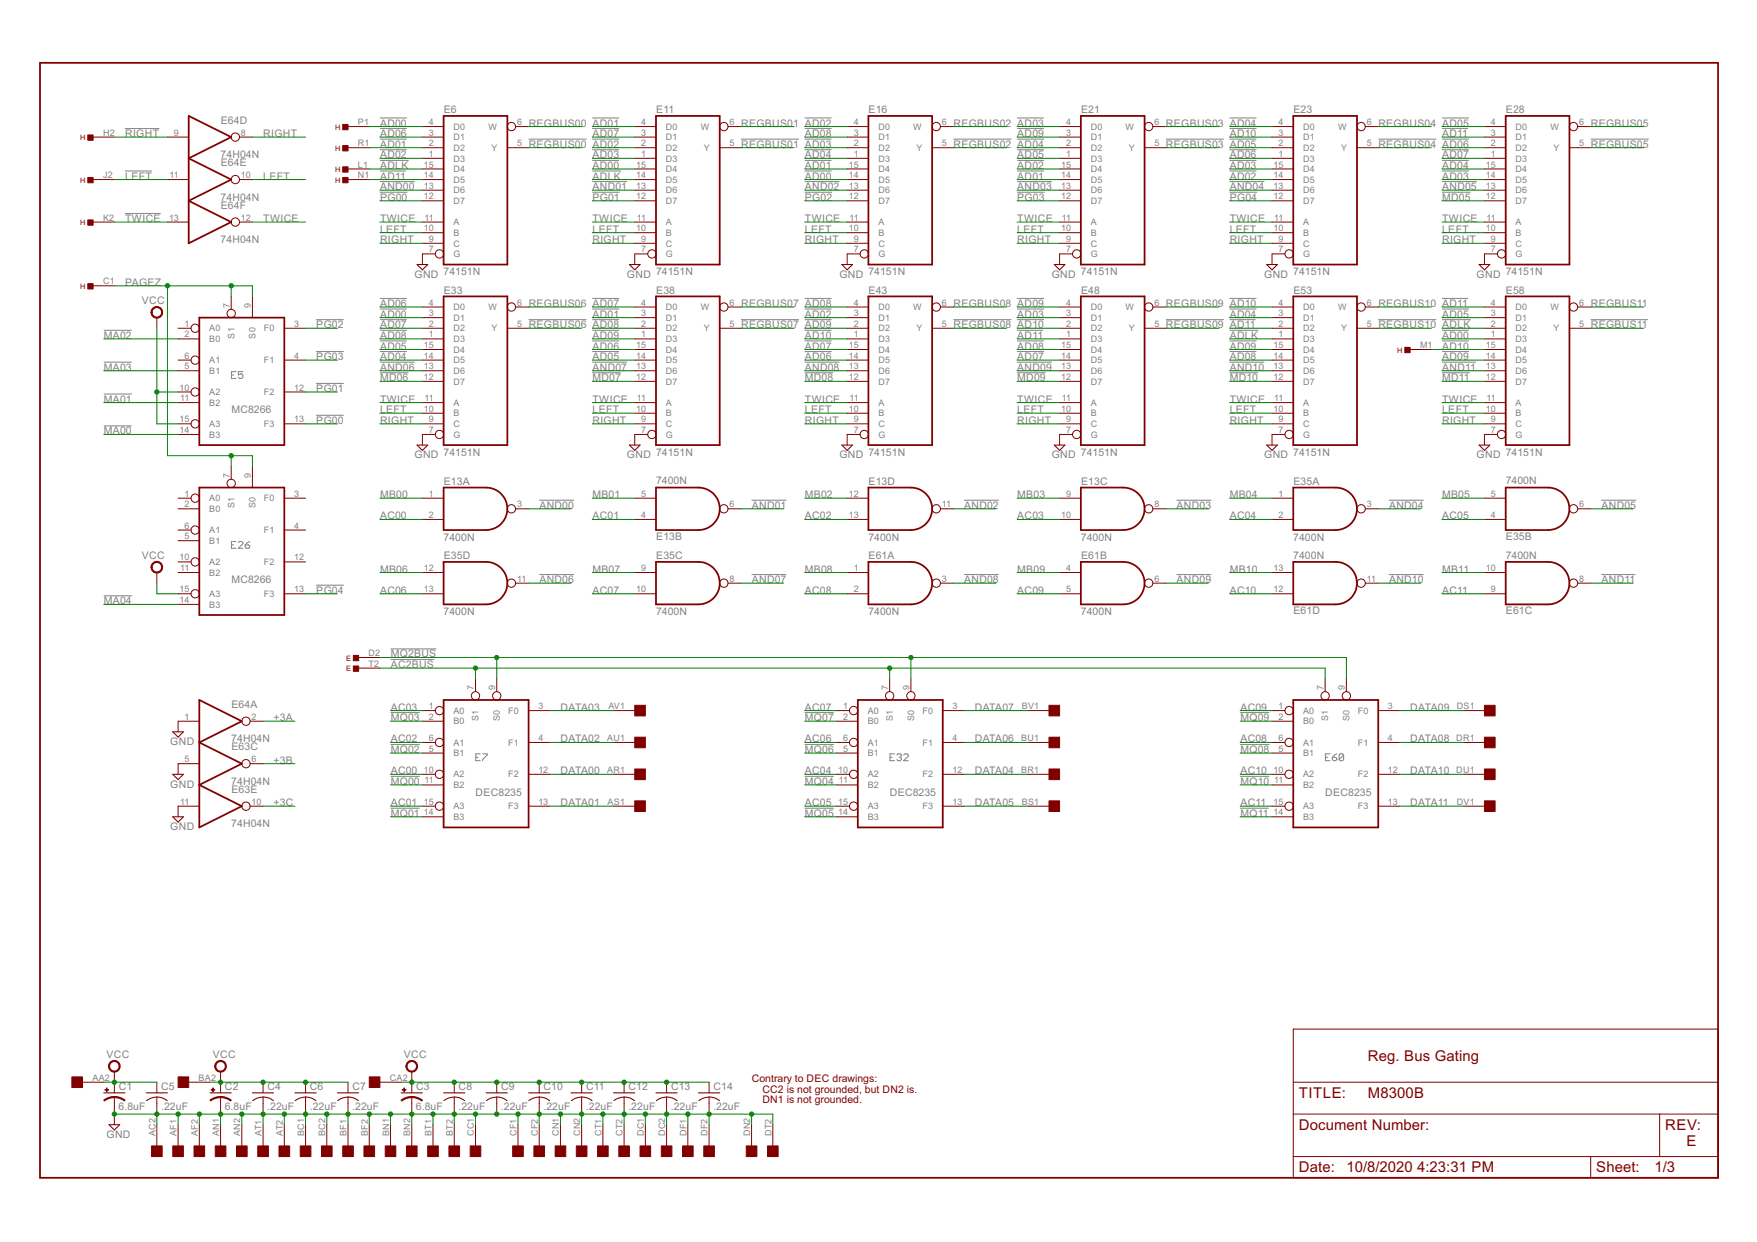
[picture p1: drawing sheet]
<svg xmlns="http://www.w3.org/2000/svg" width="420mm" height="297mm" viewBox="0 0 420 297" stroke-linecap="round" stroke-linejoin="round" font-family="sans-serif">
<defs><g id="words">
<g font-size="4" fill="#800000">
<text x="327.1" y="253.7">Reg. Bus Gating</text>
<text x="310.6" y="262.6">TITLE:</text>
<text x="327.1" y="262.6">M8300B</text>
<text x="310.6" y="270.3">Document Number:</text>
<text x="398.2" y="270.3">REV:</text>
<text x="403.3" y="274.1">E</text>
<text x="310.6" y="280.4">Date: 10/8/2020</text>
<text x="338.9" y="280.4">4:23:31 PM</text>
<text x="381.7" y="280.4">Sheet:</text>
<text x="395.6" y="280.4">1/3</text>
</g>
<g font-size="2.8" fill="#808080">
<text x="52.8" y="29.6">E64D</text>
<text x="106.1" y="27.1">E6</text>
<text x="156.9" y="27.1">E11</text>
<text x="207.7" y="27.1">E16</text>
<text x="258.5" y="27.1">E21</text>
<text x="309.3" y="27.1">E23</text>
<text x="360.1" y="27.1">E28</text>
<text x="29.9" y="32.8">RIGHT</text>
<text x="62.9" y="32.8">RIGHT</text>
<text x="90.9" y="30.3">AD00</text>
<text x="90.9" y="32.8">AD06</text>
<text x="90.9" y="35.3">AD01</text>
<text x="126.4" y="30.3">REGBUS00 AD01</text>
<text x="126.4" y="35.3">REGBUS00 AD02</text>
<text x="141.7" y="32.8">AD07</text>
<text x="177.2" y="30.3">REGBUS01 AD02</text>
<text x="177.2" y="35.3">REGBUS01 AD03</text>
<text x="192.5" y="32.8">AD08</text>
<text x="228" y="35.3">REGBUS02 AD04</text>
<text x="228" y="30.3">REGBUS02 AD03</text>
<text x="243.3" y="32.8">AD09</text>
<text x="278.8" y="35.3">REGBUS03 AD05</text>
<text x="278.8" y="30.3">REGBUS03 AD04</text>
<text x="294.1" y="32.8">AD10</text>
<text x="329.6" y="30.3">REGBUS04 AD05</text>
<text x="329.6" y="35.3">REGBUS04 AD06</text>
<text x="344.9" y="32.8">AD11</text>
<text x="380.4" y="30.3">REGBUS05</text>
<text x="380.4" y="35.3">REGBUS05</text>
<text x="52.7" y="37.9">74H04N</text>
<text x="52.8" y="39.8">E64E</text>
<text x="90.9" y="37.9">AD02</text>
<text x="90.9" y="40.4">ADLK</text>
<text x="141.7" y="40.4">AD00</text>
<text x="141.7" y="37.9">AD03</text>
<text x="192.5" y="40.4">AD01</text>
<text x="192.5" y="37.9">AD04</text>
<text x="243.3" y="40.4">AD02</text>
<text x="243.3" y="37.9">AD05</text>
<text x="294.1" y="37.9">AD06</text>
<text x="294.1" y="40.4">AD03</text>
<text x="344.9" y="37.9">AD07</text>
<text x="344.9" y="40.4">AD04</text>
<text x="29.9" y="43">LEFT</text>
<text x="62.9" y="43">LEFT</text>
<text x="90.9" y="43">AD11</text>
<text x="90.9" y="45.5">AND00</text>
<text x="141.7" y="43">ADLK</text>
<text x="141.7" y="45.5">AND01</text>
<text x="192.5" y="43">AD00</text>
<text x="192.5" y="45.5">AND02</text>
<text x="243.3" y="43">AD01</text>
<text x="243.3" y="45.5">AND03</text>
<text x="294.1" y="43">AD02</text>
<text x="294.1" y="45.5">AND04</text>
<text x="344.9" y="43">AD03</text>
<text x="344.9" y="45.5">AND05</text>
<text x="29.9" y="53.1">TWICE</text>
<text x="52.7" y="48">74H04N</text>
<text x="52.8" y="49.9">E64F</text>
<text x="62.9" y="53.1">TWICE</text>
<text x="90.9" y="48">PG00</text>
<text x="90.9" y="53.1">TWICE</text>
<text x="141.7" y="53.1">TWICE</text>
<text x="141.7" y="48">PG01</text>
<text x="192.5" y="53.1">TWICE</text>
<text x="192.5" y="48">PG02</text>
<text x="243.3" y="53.1">TWICE</text>
<text x="243.3" y="48">PG03</text>
<text x="294.1" y="53.1">TWICE</text>
<text x="294.1" y="48">PG04</text>
<text x="344.9" y="53.1">TWICE</text>
<text x="344.9" y="48">MD05</text>
<text x="52.7" y="58.2">74H04N</text>
<text x="90.9" y="58.2">RIGHT</text>
<text x="90.9" y="55.7">LEFT</text>
<text x="141.7" y="58.2">RIGHT</text>
<text x="141.7" y="55.7">LEFT</text>
<text x="192.5" y="58.2">RIGHT</text>
<text x="192.5" y="55.7">LEFT</text>
<text x="243.3" y="58.2">RIGHT</text>
<text x="243.3" y="55.7">LEFT</text>
<text x="294.1" y="58.2">RIGHT</text>
<text x="294.1" y="55.7">LEFT</text>
<text x="344.9" y="58.2">RIGHT</text>
<text x="344.9" y="55.7">LEFT</text>
<text x="29.9" y="68.4">PAGEZ</text>
<text x="99.1" y="66.4">GND 74151N</text>
<text x="106.1" y="70.3">E33</text>
<text x="149.9" y="66.4">GND 74151N</text>
<text x="156.9" y="70.3">E38</text>
<text x="200.7" y="66.4">GND 74151N</text>
<text x="207.7" y="70.3">E43</text>
<text x="251.5" y="66.4">GND 74151N</text>
<text x="258.5" y="70.3">E48</text>
<text x="302.3" y="66.4">GND 74151N</text>
<text x="309.3" y="70.3">E53</text>
<text x="353.1" y="66.4">GND 74151N</text>
<text x="360.1" y="70.3">E58</text>
<text x="33.9" y="72.8">VCC</text>
<text x="90.9" y="76">AD00</text>
<text x="90.9" y="73.4">AD06</text>
<text x="126.4" y="73.4">REGBUS06 AD07</text>
<text x="141.7" y="76">AD01</text>
<text x="177.2" y="73.4">REGBUS07 AD08</text>
<text x="192.5" y="76">AD02</text>
<text x="228" y="73.4">REGBUS08 AD09</text>
<text x="243.3" y="76">AD03</text>
<text x="278.8" y="73.4">REGBUS09 AD10</text>
<text x="294.1" y="76">AD04</text>
<text x="329.6" y="73.4">REGBUS10 AD11</text>
<text x="344.9" y="76">AD05</text>
<text x="380.4" y="73.4">REGBUS11</text>
<text x="24.8" y="81.1">MA02</text>
<text x="75.6" y="78.5">PG02</text>
<text x="90.9" y="83.6">AD05</text>
<text x="90.9" y="78.5">AD07</text>
<text x="90.9" y="81.1">AD08</text>
<text x="126.4" y="78.5">REGBUS06 AD08</text>
<text x="141.7" y="83.6">AD06</text>
<text x="141.7" y="81.1">AD09</text>
<text x="177.2" y="78.5">REGBUS07 AD09</text>
<text x="192.5" y="81.1">AD10</text>
<text x="192.5" y="83.6">AD07</text>
<text x="228" y="78.5">REGBUS08 AD10</text>
<text x="243.3" y="81.1">AD11</text>
<text x="243.3" y="83.6">AD08</text>
<text x="278.8" y="78.5">REGBUS09 AD11</text>
<text x="294.1" y="81.1">ADLK</text>
<text x="294.1" y="83.6">AD09</text>
<text x="329.6" y="78.5">REGBUS10 ADLK</text>
<text x="344.9" y="81.1">AD00</text>
<text x="344.9" y="83.6">AD10</text>
<text x="380.4" y="78.5">REGBUS11</text>
<text x="24.8" y="88.7">MA03</text>
<text x="75.6" y="86.1">PG03</text>
<text x="90.9" y="86.1">AD04</text>
<text x="90.9" y="88.7">AND06</text>
<text x="141.7" y="86.1">AD05</text>
<text x="141.7" y="88.7">AND07</text>
<text x="192.5" y="86.1">AD06</text>
<text x="192.5" y="88.7">AND08</text>
<text x="243.3" y="86.1">AD07</text>
<text x="243.3" y="88.7">AND09</text>
<text x="294.1" y="86.1">AD08</text>
<text x="294.1" y="88.7">AND10</text>
<text x="344.9" y="86.1">AD09</text>
<text x="344.9" y="88.7">AND11</text>
<text x="75.6" y="93.7">PG01</text>
<text x="90.9" y="91.2">MD06</text>
<text x="141.7" y="91.2">MD07</text>
<text x="192.5" y="91.2">MD08</text>
<text x="243.3" y="91.2">MD09</text>
<text x="294.1" y="91.2">MD10</text>
<text x="344.9" y="91.2">MD11</text>
<text x="24.8" y="96.3">MA01</text>
<text x="55.3" y="98.8">MC8266</text>
<text x="75.6" y="101.4">PG00</text>
<text x="90.9" y="101.4">RIGHT</text>
<text x="90.9" y="96.3">TWICE</text>
<text x="90.9" y="98.8">LEFT</text>
<text x="141.7" y="101.4">RIGHT</text>
<text x="141.7" y="96.3">TWICE</text>
<text x="141.7" y="98.8">LEFT</text>
<text x="192.5" y="101.4">RIGHT</text>
<text x="192.5" y="96.3">TWICE</text>
<text x="192.5" y="98.8">LEFT</text>
<text x="243.3" y="101.4">RIGHT</text>
<text x="243.3" y="96.3">TWICE</text>
<text x="243.3" y="98.8">LEFT</text>
<text x="294.1" y="101.4">RIGHT</text>
<text x="294.1" y="96.3">TWICE</text>
<text x="294.1" y="98.8">LEFT</text>
<text x="344.9" y="101.4">RIGHT</text>
<text x="344.9" y="96.3">TWICE</text>
<text x="344.9" y="98.8">LEFT</text>
<text x="24.8" y="103.9">MA00</text>
<text x="99.1" y="109.6">GND 74151N</text>
<text x="149.9" y="109.6">GND 74151N</text>
<text x="200.7" y="109.6">GND 74151N</text>
<text x="251.5" y="109.6">GND 74151N</text>
<text x="302.3" y="109.6">GND 74151N</text>
<text x="353.1" y="109.6">GND 74151N</text>
<text x="90.9" y="119.1">MB00</text>
<text x="106.1" y="116">E13A</text>
<text x="141.7" y="119.1">MB01</text>
<text x="156.9" y="115.8">7400N</text>
<text x="192.5" y="119.1">MB02</text>
<text x="207.7" y="116">E13D</text>
<text x="243.3" y="119.1">MB03</text>
<text x="258.5" y="116">E13C</text>
<text x="294.1" y="119.1">MB04</text>
<text x="309.3" y="116">E35A</text>
<text x="344.9" y="119.1">MB05</text>
<text x="360.1" y="115.8">7400N</text>
<text x="90.9" y="124.2">AC00</text>
<text x="129" y="121.7">AND00</text>
<text x="141.7" y="124.2">AC01</text>
<text x="179.8" y="121.7">AND01</text>
<text x="192.5" y="124.2">AC02</text>
<text x="230.6" y="121.7">AND02</text>
<text x="243.3" y="124.2">AC03</text>
<text x="281.4" y="121.7">AND03</text>
<text x="294.1" y="124.2">AC04</text>
<text x="332.2" y="121.7">AND04</text>
<text x="344.9" y="124.2">AC05</text>
<text x="383" y="121.7">AND05</text>
<text x="106.1" y="129.3">7400N</text>
<text x="156.9" y="129.2">E13B</text>
<text x="207.7" y="129.3">7400N</text>
<text x="258.5" y="129.3">7400N</text>
<text x="309.3" y="129.3">7400N</text>
<text x="360.1" y="129.2">E35B</text>
<text x="33.9" y="133.7">VCC</text>
<text x="90.9" y="136.9">MB06</text>
<text x="106.1" y="133.7">E35D</text>
<text x="141.7" y="136.9">MB07</text>
<text x="156.9" y="133.7">E35C</text>
<text x="192.5" y="136.9">MB08</text>
<text x="207.7" y="133.7">E61A</text>
<text x="243.3" y="136.9">MB09</text>
<text x="258.5" y="133.7">E61B</text>
<text x="294.1" y="136.9">MB10</text>
<text x="309.3" y="133.6">7400N</text>
<text x="344.9" y="136.9">MB11</text>
<text x="360.1" y="133.6">7400N</text>
<text x="55.3" y="139.5">MC8266</text>
<text x="75.6" y="142">PG04</text>
<text x="90.9" y="142">AC06</text>
<text x="129" y="139.5">AND06</text>
<text x="141.7" y="142">AC07</text>
<text x="179.8" y="139.5">AND07</text>
<text x="192.5" y="142">AC08</text>
<text x="230.6" y="139.5">AND08</text>
<text x="243.3" y="142">AC09</text>
<text x="281.4" y="139.5">AND09</text>
<text x="294.1" y="142">AC10</text>
<text x="332.2" y="139.5">AND10</text>
<text x="344.9" y="142">AC11</text>
<text x="383" y="139.5">AND11</text>
<text x="24.8" y="144.5">MA04</text>
<text x="106.1" y="147.1">7400N</text>
<text x="156.9" y="147.1">7400N</text>
<text x="207.7" y="147.1">7400N</text>
<text x="258.5" y="147.1">7400N</text>
<text x="309.3" y="147">E61D</text>
<text x="360.1" y="147">E61C</text>
<text x="93.4" y="159.8">AC2BUS</text>
<text x="93.4" y="157.2">MQ2BUS</text>
<text x="55.3" y="169.3">E64A</text>
<text x="65.4" y="172.5">+3A</text>
<text x="93.4" y="169.9">AC03</text>
<text x="93.4" y="172.5">MQ03</text>
<text x="134.1" y="169.9">DATA03</text>
<text x="192.5" y="169.9">AC07</text>
<text x="192.5" y="172.5">MQ07</text>
<text x="233.1" y="169.9">DATA07</text>
<text x="296.6" y="169.9">AC09</text>
<text x="296.6" y="172.5">MQ09</text>
<text x="337.2" y="169.9">DATA09</text>
<text x="40.7" y="178.2">GND</text>
<text x="55.3" y="177.6">74H04N</text>
<text x="55.3" y="179.5">E63C</text>
<text x="93.4" y="177.6">AC02</text>
<text x="134.1" y="177.6">DATA02</text>
<text x="192.5" y="177.6">AC06</text>
<text x="233.1" y="177.6">DATA06</text>
<text x="296.6" y="177.6">AC08</text>
<text x="337.2" y="177.6">DATA08</text>
<text x="65.4" y="182.6">+3B</text>
<text x="93.4" y="185.2">AC00</text>
<text x="93.4" y="180.1">MQ02</text>
<text x="134.1" y="185.2">DATA00</text>
<text x="192.5" y="185.2">AC04</text>
<text x="192.5" y="180.1">MQ06</text>
<text x="233.1" y="185.2">DATA04</text>
<text x="296.6" y="185.2">AC10</text>
<text x="296.6" y="180.1">MQ08</text>
<text x="337.2" y="185.2">DATA10</text>
<text x="40.7" y="188.4">GND</text>
<text x="55.3" y="187.7">74H04N</text>
<text x="55.3" y="189.6">E63E</text>
<text x="93.4" y="187.7">MQ00</text>
<text x="113.7" y="190.3">DEC8235</text>
<text x="192.5" y="187.7">MQ04</text>
<text x="212.8" y="190.3">DEC8235</text>
<text x="296.6" y="187.7">MQ10</text>
<text x="316.9" y="190.3">DEC8235</text>
<text x="55.3" y="197.9">74H04N</text>
<text x="65.4" y="192.8">+3C</text>
<text x="93.4" y="192.8">AC01</text>
<text x="93.4" y="195.3">MQ01</text>
<text x="134.1" y="192.8">DATA01</text>
<text x="192.5" y="192.8">AC05</text>
<text x="192.5" y="195.3">MQ05</text>
<text x="233.1" y="192.8">DATA05</text>
<text x="296.6" y="192.8">AC11</text>
<text x="296.6" y="195.3">MQ11</text>
<text x="337.2" y="192.8">DATA11</text>
<text x="40.7" y="198.5">GND</text>
<text x="25.5" y="253.1">VCC</text>
<text x="50.9" y="253.1">VCC</text>
<text x="96.6" y="253.1">VCC</text>
<text x="28.4" y="260.7">C1</text>
<text x="38.6" y="260.7">C5</text>
<text x="53.8" y="260.7">C2</text>
<text x="64" y="260.7">C4</text>
<text x="74.1" y="260.7">C6</text>
<text x="84.3" y="260.7">C7</text>
<text x="99.5" y="260.7">C3</text>
<text x="109.7" y="260.7">C8</text>
<text x="119.8" y="260.7">C9</text>
<text x="130" y="260.7">C10</text>
<text x="140.2" y="260.7">C11</text>
<text x="150.3" y="260.7">C12</text>
<text x="160.5" y="260.7">C13</text>
<text x="170.6" y="260.7">C14</text>
<text x="28.4" y="265.6">6.8uF</text>
<text x="38.5" y="265.6">.22uF</text>
<text x="53.8" y="265.6">6.8uF</text>
<text x="63.9" y="265.6">.22uF</text>
<text x="74.1" y="265.6">.22uF</text>
<text x="84.2" y="265.6">.22uF</text>
<text x="99.5" y="265.6">6.8uF</text>
<text x="109.6" y="265.6">.22uF</text>
<text x="119.8" y="265.6">.22uF</text>
<text x="130" y="265.6">.22uF</text>
<text x="140.1" y="265.6">.22uF</text>
<text x="150.3" y="265.6">.22uF</text>
<text x="160.4" y="265.6">.22uF</text>
<text x="170.6" y="265.6">.22uF</text>
<text x="25.5" y="272.2">GND</text>
</g>
<g font-size="2.8" fill="#800000">
<text x="179.8" y="258.8">Contrary to DEC drawings:</text>
<text x="182.3" y="261.4">CC2 is not grounded, but DN2 is.</text>
<text x="182.3" y="263.9">DN1 is not grounded.</text>
</g>
<g font-size="2.4" fill="#808080">
<text x="85.6" y="29.9">P1</text>
<text x="102.6" y="29.9">4</text>
<text x="123.7" y="29.9">6</text>
<text x="153.4" y="29.9">4</text>
<text x="174.5" y="29.9">6</text>
<text x="204.1" y="29.9">4</text>
<text x="225.2" y="29.9">6</text>
<text x="254.9" y="29.9">4</text>
<text x="276" y="29.9">6</text>
<text x="305.7" y="29.9">4</text>
<text x="326.8" y="29.9">6</text>
<text x="356.5" y="29.9">4</text>
<text x="377.6" y="29.9">6</text>
<text x="24.6" y="32.4">H2</text>
<text x="41.6" y="32.4">9</text>
<text x="57.6" y="32.4">8</text>
<text x="85.6" y="35">R1</text>
<text x="102.6" y="35">2</text>
<text x="102.6" y="32.4">3</text>
<text x="108.5" y="33.6">D1</text>
<text x="108.5" y="31">D0</text>
<text x="116.8" y="31">W</text>
<text x="123.7" y="35">5</text>
<text x="153.4" y="35">2</text>
<text x="153.4" y="32.4">3</text>
<text x="159.2" y="33.6">D1</text>
<text x="159.2" y="31">D0</text>
<text x="167.6" y="31">W</text>
<text x="174.5" y="35">5</text>
<text x="204.1" y="35">2</text>
<text x="204.1" y="32.4">3</text>
<text x="210" y="33.6">D1</text>
<text x="210" y="31">D0</text>
<text x="218.4" y="31">W</text>
<text x="225.2" y="35">5</text>
<text x="254.9" y="35">2</text>
<text x="254.9" y="32.4">3</text>
<text x="260.8" y="33.6">D1</text>
<text x="260.8" y="31">D0</text>
<text x="269.2" y="31">W</text>
<text x="276" y="35">5</text>
<text x="305.7" y="35">2</text>
<text x="305.7" y="32.4">3</text>
<text x="311.6" y="33.6">D1</text>
<text x="311.6" y="31">D0</text>
<text x="320" y="31">W</text>
<text x="326.8" y="35">5</text>
<text x="356.5" y="35">2</text>
<text x="356.5" y="32.4">3</text>
<text x="362.4" y="33.6">D1</text>
<text x="362.4" y="31">D0</text>
<text x="370.8" y="31">W</text>
<text x="377.6" y="35">5</text>
<text x="85.6" y="40.1">L1</text>
<text x="101.4" y="40.1">15</text>
<text x="102.6" y="37.5">1</text>
<text x="108.5" y="38.6">D3</text>
<text x="108.5" y="36.1">D2</text>
<text x="108.5" y="41.2">D4</text>
<text x="117.5" y="36.1">Y</text>
<text x="152.2" y="40.1">15</text>
<text x="153.4" y="37.5">1</text>
<text x="159.2" y="38.6">D3</text>
<text x="159.2" y="36.1">D2</text>
<text x="159.2" y="41.2">D4</text>
<text x="168.3" y="36.1">Y</text>
<text x="203" y="40.1">15</text>
<text x="204.1" y="37.5">1</text>
<text x="210" y="38.6">D3</text>
<text x="210" y="36.1">D2</text>
<text x="210" y="41.2">D4</text>
<text x="219.1" y="36.1">Y</text>
<text x="253.8" y="40.1">15</text>
<text x="254.9" y="37.5">1</text>
<text x="260.8" y="38.6">D3</text>
<text x="260.8" y="36.1">D2</text>
<text x="260.8" y="41.2">D4</text>
<text x="269.9" y="36.1">Y</text>
<text x="304.6" y="40.1">15</text>
<text x="305.7" y="37.5">1</text>
<text x="311.6" y="38.6">D3</text>
<text x="311.6" y="36.1">D2</text>
<text x="311.6" y="41.2">D4</text>
<text x="320.7" y="36.1">Y</text>
<text x="355.4" y="40.1">15</text>
<text x="356.5" y="37.5">1</text>
<text x="362.4" y="38.6">D3</text>
<text x="362.4" y="36.1">D2</text>
<text x="362.4" y="41.2">D4</text>
<text x="371.5" y="36.1">Y</text>
<text x="24.6" y="42.6">J2</text>
<text x="40.6" y="42.6">11</text>
<text x="57.6" y="42.6">10</text>
<text x="85.6" y="42.6">N1</text>
<text x="101.4" y="47.7">12</text>
<text x="101.4" y="45.1">13</text>
<text x="101.4" y="42.6">14</text>
<text x="108.5" y="46.3">D6</text>
<text x="108.5" y="43.7">D5</text>
<text x="152.2" y="47.7">12</text>
<text x="152.2" y="45.1">13</text>
<text x="152.2" y="42.6">14</text>
<text x="159.2" y="46.3">D6</text>
<text x="159.2" y="43.7">D5</text>
<text x="203" y="47.7">12</text>
<text x="203" y="45.1">13</text>
<text x="203" y="42.6">14</text>
<text x="210" y="46.3">D6</text>
<text x="210" y="43.7">D5</text>
<text x="253.8" y="47.7">12</text>
<text x="253.8" y="45.1">13</text>
<text x="253.8" y="42.6">14</text>
<text x="260.8" y="46.3">D6</text>
<text x="260.8" y="43.7">D5</text>
<text x="304.6" y="47.7">12</text>
<text x="304.6" y="45.1">13</text>
<text x="304.6" y="42.6">14</text>
<text x="311.6" y="46.3">D6</text>
<text x="311.6" y="43.7">D5</text>
<text x="355.4" y="47.7">12</text>
<text x="355.4" y="45.1">13</text>
<text x="355.4" y="42.6">14</text>
<text x="362.4" y="46.3">D6</text>
<text x="362.4" y="43.7">D5</text>
<text x="24.6" y="52.8">K2</text>
<text x="40.4" y="52.8">13</text>
<text x="57.6" y="52.8">12</text>
<text x="101.5" y="52.8">11</text>
<text x="108.5" y="53.9">A</text>
<text x="108.5" y="48.8">D7</text>
<text x="152.3" y="52.8">11</text>
<text x="159.2" y="53.9">A</text>
<text x="159.2" y="48.8">D7</text>
<text x="203.1" y="52.8">11</text>
<text x="210" y="53.9">A</text>
<text x="210" y="48.8">D7</text>
<text x="253.9" y="52.8">11</text>
<text x="260.8" y="53.9">A</text>
<text x="260.8" y="48.8">D7</text>
<text x="304.7" y="52.8">11</text>
<text x="311.6" y="53.9">A</text>
<text x="311.6" y="48.8">D7</text>
<text x="355.5" y="52.8">11</text>
<text x="362.4" y="53.9">A</text>
<text x="362.4" y="48.8">D7</text>
<text x="101.4" y="55.3">10</text>
<text x="102.6" y="57.8">9</text>
<text x="108.5" y="59">C</text>
<text x="108.5" y="56.4">B</text>
<text x="152.2" y="55.3">10</text>
<text x="153.4" y="57.8">9</text>
<text x="159.2" y="59">C</text>
<text x="159.2" y="56.4">B</text>
<text x="203" y="55.3">10</text>
<text x="204.1" y="57.8">9</text>
<text x="210" y="59">C</text>
<text x="210" y="56.4">B</text>
<text x="253.8" y="55.3">10</text>
<text x="254.9" y="57.8">9</text>
<text x="260.8" y="59">C</text>
<text x="260.8" y="56.4">B</text>
<text x="304.6" y="55.3">10</text>
<text x="305.7" y="57.8">9</text>
<text x="311.6" y="59">C</text>
<text x="311.6" y="56.4">B</text>
<text x="355.4" y="55.3">10</text>
<text x="356.5" y="57.8">9</text>
<text x="362.4" y="59">C</text>
<text x="362.4" y="56.4">B</text>
<text x="102.6" y="60.4">7</text>
<text x="108.5" y="61.5">G</text>
<text x="153.4" y="60.4">7</text>
<text x="159.2" y="61.5">G</text>
<text x="204.1" y="60.4">7</text>
<text x="210" y="61.5">G</text>
<text x="254.9" y="60.4">7</text>
<text x="260.8" y="61.5">G</text>
<text x="305.7" y="60.4">7</text>
<text x="311.6" y="61.5">G</text>
<text x="356.5" y="60.4">7</text>
<text x="362.4" y="61.5">G</text>
<text x="24.6" y="68">C1</text>
<text x="54.9" y="73.6" transform="rotate(-90 54.9 73.6)">7</text>
<text x="60" y="73.6" transform="rotate(-90 60 73.6)">9</text>
<text x="102.6" y="75.6">3</text>
<text x="102.6" y="73.1">4</text>
<text x="108.5" y="76.7">D1</text>
<text x="108.5" y="74.2">D0</text>
<text x="116.8" y="74.2">W</text>
<text x="123.7" y="73.1">6</text>
<text x="153.4" y="75.6">3</text>
<text x="153.4" y="73.1">4</text>
<text x="159.2" y="76.7">D1</text>
<text x="159.2" y="74.2">D0</text>
<text x="167.6" y="74.2">W</text>
<text x="174.5" y="73.1">6</text>
<text x="204.1" y="75.6">3</text>
<text x="204.1" y="73.1">4</text>
<text x="210" y="76.7">D1</text>
<text x="210" y="74.2">D0</text>
<text x="218.4" y="74.2">W</text>
<text x="225.2" y="73.1">6</text>
<text x="254.9" y="75.6">3</text>
<text x="254.9" y="73.1">4</text>
<text x="260.8" y="76.7">D1</text>
<text x="260.8" y="74.2">D0</text>
<text x="269.2" y="74.2">W</text>
<text x="276" y="73.1">6</text>
<text x="305.7" y="75.6">3</text>
<text x="305.7" y="73.1">4</text>
<text x="311.6" y="76.7">D1</text>
<text x="311.6" y="74.2">D0</text>
<text x="320" y="74.2">W</text>
<text x="326.8" y="73.1">6</text>
<text x="356.5" y="75.6">3</text>
<text x="356.5" y="73.1">4</text>
<text x="362.4" y="76.7">D1</text>
<text x="362.4" y="74.2">D0</text>
<text x="370.8" y="74.2">W</text>
<text x="377.6" y="73.1">6</text>
<text x="44.1" y="78.2">1</text>
<text x="44.1" y="80.7">2</text>
<text x="50" y="79.3">A0</text>
<text x="50" y="81.8">B0</text>
<text x="56" y="81" transform="rotate(-90 56 81)">S1</text>
<text x="61.1" y="81" transform="rotate(-90 61.1 81)">S0</text>
<text x="63.1" y="79.3">F0</text>
<text x="70.3" y="78.2">3</text>
<text x="101.4" y="83.2">15</text>
<text x="102.6" y="80.7">1</text>
<text x="102.6" y="78.2">2</text>
<text x="108.5" y="81.8">D3</text>
<text x="108.5" y="79.3">D2</text>
<text x="117.5" y="79.3">Y</text>
<text x="123.7" y="78.2">5</text>
<text x="152.2" y="83.2">15</text>
<text x="153.4" y="80.7">1</text>
<text x="153.4" y="78.2">2</text>
<text x="159.2" y="81.8">D3</text>
<text x="159.2" y="79.3">D2</text>
<text x="168.3" y="79.3">Y</text>
<text x="174.5" y="78.2">5</text>
<text x="203" y="83.2">15</text>
<text x="204.1" y="80.7">1</text>
<text x="204.1" y="78.2">2</text>
<text x="210" y="81.8">D3</text>
<text x="210" y="79.3">D2</text>
<text x="219.1" y="79.3">Y</text>
<text x="225.2" y="78.2">5</text>
<text x="253.8" y="83.2">15</text>
<text x="254.9" y="80.7">1</text>
<text x="254.9" y="78.2">2</text>
<text x="260.8" y="81.8">D3</text>
<text x="260.8" y="79.3">D2</text>
<text x="269.9" y="79.3">Y</text>
<text x="276" y="78.2">5</text>
<text x="304.6" y="83.2">15</text>
<text x="305.7" y="80.7">1</text>
<text x="305.7" y="78.2">2</text>
<text x="311.6" y="81.8">D3</text>
<text x="311.6" y="79.3">D2</text>
<text x="320.7" y="79.3">Y</text>
<text x="326.8" y="78.2">5</text>
<text x="339.6" y="83.2">M1</text>
<text x="355.4" y="83.2">15</text>
<text x="356.5" y="80.7">1</text>
<text x="356.5" y="78.2">2</text>
<text x="362.4" y="81.8">D3</text>
<text x="362.4" y="79.3">D2</text>
<text x="371.5" y="79.3">Y</text>
<text x="377.6" y="78.2">5</text>
<text x="44.1" y="85.8">6</text>
<text x="44.1" y="88.3">5</text>
<text x="50" y="86.9">A1</text>
<text x="50" y="89.4">B1</text>
<text x="63.1" y="86.9">F1</text>
<text x="70.3" y="85.8">4</text>
<text x="101.4" y="88.3">13</text>
<text x="101.4" y="85.8">14</text>
<text x="108.5" y="89.4">D6</text>
<text x="108.5" y="86.9">D5</text>
<text x="108.5" y="84.4">D4</text>
<text x="152.2" y="88.3">13</text>
<text x="152.2" y="85.8">14</text>
<text x="159.2" y="89.4">D6</text>
<text x="159.2" y="86.9">D5</text>
<text x="159.2" y="84.4">D4</text>
<text x="203" y="88.3">13</text>
<text x="203" y="85.8">14</text>
<text x="210" y="89.4">D6</text>
<text x="210" y="86.9">D5</text>
<text x="210" y="84.4">D4</text>
<text x="253.8" y="88.3">13</text>
<text x="253.8" y="85.8">14</text>
<text x="260.8" y="89.4">D6</text>
<text x="260.8" y="86.9">D5</text>
<text x="260.8" y="84.4">D4</text>
<text x="304.6" y="88.3">13</text>
<text x="304.6" y="85.8">14</text>
<text x="311.6" y="89.4">D6</text>
<text x="311.6" y="86.9">D5</text>
<text x="311.6" y="84.4">D4</text>
<text x="355.4" y="88.3">13</text>
<text x="355.4" y="85.8">14</text>
<text x="362.4" y="89.4">D6</text>
<text x="362.4" y="86.9">D5</text>
<text x="362.4" y="84.4">D4</text>
<text x="43" y="93.4">10</text>
<text x="43.1" y="95.9">11</text>
<text x="50" y="94.5">A2</text>
<text x="63.1" y="94.5">F2</text>
<text x="70.3" y="93.4">12</text>
<text x="101.4" y="90.9">12</text>
<text x="101.5" y="95.9">11</text>
<text x="108.5" y="92">D7</text>
<text x="152.2" y="90.9">12</text>
<text x="152.3" y="95.9">11</text>
<text x="159.2" y="92">D7</text>
<text x="203" y="90.9">12</text>
<text x="203.1" y="95.9">11</text>
<text x="210" y="92">D7</text>
<text x="253.8" y="90.9">12</text>
<text x="253.9" y="95.9">11</text>
<text x="260.8" y="92">D7</text>
<text x="304.6" y="90.9">12</text>
<text x="304.7" y="95.9">11</text>
<text x="311.6" y="92">D7</text>
<text x="355.4" y="90.9">12</text>
<text x="355.5" y="95.9">11</text>
<text x="362.4" y="92">D7</text>
<text x="43" y="101">15</text>
<text x="50" y="97.1">B2</text>
<text x="70.3" y="101">13</text>
<text x="101.4" y="98.5">10</text>
<text x="102.6" y="101">9</text>
<text x="108.5" y="99.6">B</text>
<text x="108.5" y="97.1">A</text>
<text x="152.2" y="98.5">10</text>
<text x="153.4" y="101">9</text>
<text x="159.2" y="99.6">B</text>
<text x="159.2" y="97.1">A</text>
<text x="203" y="98.5">10</text>
<text x="204.1" y="101">9</text>
<text x="210" y="99.6">B</text>
<text x="210" y="97.1">A</text>
<text x="253.8" y="98.5">10</text>
<text x="254.9" y="101">9</text>
<text x="260.8" y="99.6">B</text>
<text x="260.8" y="97.1">A</text>
<text x="304.6" y="98.5">10</text>
<text x="305.7" y="101">9</text>
<text x="311.6" y="99.6">B</text>
<text x="311.6" y="97.1">A</text>
<text x="355.4" y="98.5">10</text>
<text x="356.5" y="101">9</text>
<text x="362.4" y="99.6">B</text>
<text x="362.4" y="97.1">A</text>
<text x="43" y="103.6">14</text>
<text x="50" y="102.1">A3</text>
<text x="50" y="104.7">B3</text>
<text x="63.1" y="102.1">F3</text>
<text x="102.6" y="103.6">7</text>
<text x="108.5" y="104.7">G</text>
<text x="108.5" y="102.1">C</text>
<text x="153.4" y="103.6">7</text>
<text x="159.2" y="104.7">G</text>
<text x="159.2" y="102.1">C</text>
<text x="204.1" y="103.6">7</text>
<text x="210" y="104.7">G</text>
<text x="210" y="102.1">C</text>
<text x="254.9" y="103.6">7</text>
<text x="260.8" y="104.7">G</text>
<text x="260.8" y="102.1">C</text>
<text x="305.7" y="103.6">7</text>
<text x="311.6" y="104.7">G</text>
<text x="311.6" y="102.1">C</text>
<text x="356.5" y="103.6">7</text>
<text x="362.4" y="104.7">G</text>
<text x="362.4" y="102.1">C</text>
<text x="44.1" y="118.8">1</text>
<text x="50" y="119.9">A0</text>
<text x="54.9" y="114.3" transform="rotate(-90 54.9 114.3)">7</text>
<text x="60" y="114.3" transform="rotate(-90 60 114.3)">9</text>
<text x="63.1" y="119.9">F0</text>
<text x="70.3" y="118.8">3</text>
<text x="102.6" y="118.8">1</text>
<text x="153.4" y="118.8">5</text>
<text x="203" y="118.8">12</text>
<text x="254.9" y="118.8">9</text>
<text x="305.7" y="118.8">1</text>
<text x="356.5" y="118.8">5</text>
<text x="44.1" y="121.3">2</text>
<text x="50" y="122.4">B0</text>
<text x="56" y="121.6" transform="rotate(-90 56 121.6)">S1</text>
<text x="61.1" y="121.6" transform="rotate(-90 61.1 121.6)">S0</text>
<text x="102.6" y="123.9">2</text>
<text x="123.7" y="121.3">3</text>
<text x="153.4" y="123.9">4</text>
<text x="174.5" y="121.3">6</text>
<text x="203" y="123.9">13</text>
<text x="225.2" y="121.3">11</text>
<text x="253.8" y="123.9">10</text>
<text x="276" y="121.3">8</text>
<text x="305.7" y="123.9">2</text>
<text x="326.8" y="121.3">3</text>
<text x="356.5" y="123.9">4</text>
<text x="377.6" y="121.3">6</text>
<text x="44.1" y="126.4">6</text>
<text x="44.1" y="128.9">5</text>
<text x="50" y="127.5">A1</text>
<text x="50" y="130.1">B1</text>
<text x="63.1" y="127.5">F1</text>
<text x="70.3" y="126.4">4</text>
<text x="43" y="134">10</text>
<text x="43.1" y="136.6">11</text>
<text x="50" y="135.1">A2</text>
<text x="50" y="137.7">B2</text>
<text x="63.1" y="135.1">F2</text>
<text x="70.3" y="134">12</text>
<text x="101.4" y="136.6">12</text>
<text x="153.4" y="136.6">9</text>
<text x="204.1" y="136.6">1</text>
<text x="254.9" y="136.6">4</text>
<text x="304.6" y="136.6">13</text>
<text x="355.4" y="136.6">10</text>
<text x="43" y="141.6">15</text>
<text x="50" y="142.8">A3</text>
<text x="63.1" y="142.8">F3</text>
<text x="70.3" y="141.6">13</text>
<text x="101.4" y="141.6">13</text>
<text x="123.7" y="139.1">11</text>
<text x="152.2" y="141.6">10</text>
<text x="174.5" y="139.1">8</text>
<text x="204.1" y="141.6">2</text>
<text x="225.2" y="139.1">3</text>
<text x="254.9" y="141.6">5</text>
<text x="276" y="139.1">6</text>
<text x="304.6" y="141.6">12</text>
<text x="326.8" y="139.1">11</text>
<text x="356.5" y="141.6">9</text>
<text x="377.6" y="139.1">8</text>
<text x="43" y="144.2">14</text>
<text x="50" y="145.3">B3</text>
<text x="88.1" y="156.9">D2</text>
<text x="88.1" y="159.4">T2</text>
<text x="113.3" y="165.1" transform="rotate(-90 113.3 165.1)">7</text>
<text x="118.4" y="165.1" transform="rotate(-90 118.4 165.1)">9</text>
<text x="212.4" y="165.1" transform="rotate(-90 212.4 165.1)">7</text>
<text x="217.5" y="165.1" transform="rotate(-90 217.5 165.1)">9</text>
<text x="316.5" y="165.1" transform="rotate(-90 316.5 165.1)">7</text>
<text x="321.6" y="165.1" transform="rotate(-90 321.6 165.1)">9</text>
<text x="44.1" y="172.1">1</text>
<text x="60.2" y="172.1">2</text>
<text x="102.6" y="169.6">1</text>
<text x="102.6" y="172.1">2</text>
<text x="108.5" y="170.7">A0</text>
<text x="108.5" y="173.2">B0</text>
<text x="114.5" y="172.4" transform="rotate(-90 114.5 172.4)">S1</text>
<text x="119.5" y="172.4" transform="rotate(-90 119.5 172.4)">S0</text>
<text x="121.5" y="170.7">F0</text>
<text x="128.7" y="169.6">3</text>
<text x="145.5" y="169.6">AV1</text>
<text x="201.6" y="169.6">1</text>
<text x="201.6" y="172.1">2</text>
<text x="207.5" y="170.7">A0</text>
<text x="207.5" y="173.2">B0</text>
<text x="213.5" y="172.4" transform="rotate(-90 213.5 172.4)">S1</text>
<text x="218.6" y="172.4" transform="rotate(-90 218.6 172.4)">S0</text>
<text x="220.6" y="170.7">F0</text>
<text x="227.8" y="169.6">3</text>
<text x="244.4" y="169.6">BV1</text>
<text x="305.7" y="169.6">1</text>
<text x="305.7" y="172.1">2</text>
<text x="311.6" y="170.7">A0</text>
<text x="311.6" y="173.2">B0</text>
<text x="317.6" y="172.4" transform="rotate(-90 317.6 172.4)">S1</text>
<text x="322.7" y="172.4" transform="rotate(-90 322.7 172.4)">S0</text>
<text x="324.7" y="170.7">F0</text>
<text x="331.9" y="169.6">3</text>
<text x="348.4" y="169.6">DS1</text>
<text x="102.6" y="177.2">6</text>
<text x="102.6" y="179.7">5</text>
<text x="108.5" y="178.3">A1</text>
<text x="121.5" y="178.3">F1</text>
<text x="128.7" y="177.2">4</text>
<text x="145.2" y="177.2">AU1</text>
<text x="201.6" y="177.2">6</text>
<text x="201.6" y="179.7">5</text>
<text x="207.5" y="178.3">A1</text>
<text x="220.6" y="178.3">F1</text>
<text x="227.8" y="177.2">4</text>
<text x="244.2" y="177.2">BU1</text>
<text x="305.7" y="177.2">6</text>
<text x="305.7" y="179.7">5</text>
<text x="311.6" y="178.3">A1</text>
<text x="324.7" y="178.3">F1</text>
<text x="331.9" y="177.2">4</text>
<text x="348.2" y="177.2">DR1</text>
<text x="44.1" y="182.3">5</text>
<text x="60.2" y="182.3">6</text>
<text x="101.4" y="184.8">10</text>
<text x="108.5" y="180.9">B1</text>
<text x="108.5" y="185.9">A2</text>
<text x="121.5" y="185.9">F2</text>
<text x="128.7" y="184.8">12</text>
<text x="145.2" y="184.8">AR1</text>
<text x="200.4" y="184.8">10</text>
<text x="207.5" y="180.9">B1</text>
<text x="207.5" y="185.9">A2</text>
<text x="220.6" y="185.9">F2</text>
<text x="227.8" y="184.8">12</text>
<text x="244.2" y="184.8">BR1</text>
<text x="304.6" y="184.8">10</text>
<text x="311.6" y="180.9">B1</text>
<text x="311.6" y="185.9">A2</text>
<text x="324.7" y="185.9">F2</text>
<text x="331.9" y="184.8">12</text>
<text x="348.2" y="184.8">DU1</text>
<text x="101.5" y="187.4">11</text>
<text x="108.5" y="188.5">B2</text>
<text x="200.6" y="187.4">11</text>
<text x="207.5" y="188.5">B2</text>
<text x="304.7" y="187.4">11</text>
<text x="311.6" y="188.5">B2</text>
<text x="43.1" y="192.4">11</text>
<text x="60.2" y="192.4">10</text>
<text x="101.4" y="192.4">15</text>
<text x="101.4" y="195">14</text>
<text x="108.5" y="193.6">A3</text>
<text x="108.5" y="196.1">B3</text>
<text x="121.5" y="193.6">F3</text>
<text x="128.7" y="192.4">13</text>
<text x="145.3" y="192.4">AS1</text>
<text x="200.4" y="192.4">15</text>
<text x="200.4" y="195">14</text>
<text x="207.5" y="193.6">A3</text>
<text x="207.5" y="196.1">B3</text>
<text x="220.6" y="193.6">F3</text>
<text x="227.8" y="192.4">13</text>
<text x="244.4" y="192.4">BS1</text>
<text x="304.6" y="192.4">15</text>
<text x="304.6" y="195">14</text>
<text x="311.6" y="193.6">A3</text>
<text x="311.6" y="196.1">B3</text>
<text x="324.7" y="193.6">F3</text>
<text x="331.9" y="192.4">13</text>
<text x="348.4" y="192.4">DV1</text>
<text x="22.1" y="258.5">AA2</text>
<text x="47.5" y="258.5">BA2</text>
<text x="93.2" y="258.5">CA2</text>
<text x="37.1" y="271.7" transform="rotate(-90 37.1 271.7)">AC2</text>
<text x="42.2" y="271.7" transform="rotate(-90 42.2 271.7)">AF1</text>
<text x="47.3" y="271.7" transform="rotate(-90 47.3 271.7)">AF2</text>
<text x="52.4" y="271.7" transform="rotate(-90 52.4 271.7)">AN1</text>
<text x="57.5" y="271.7" transform="rotate(-90 57.5 271.7)">AN2</text>
<text x="62.5" y="271.7" transform="rotate(-90 62.5 271.7)">AT1</text>
<text x="67.6" y="271.7" transform="rotate(-90 67.6 271.7)">AT2</text>
<text x="72.7" y="271.7" transform="rotate(-90 72.7 271.7)">BC1</text>
<text x="77.8" y="271.7" transform="rotate(-90 77.8 271.7)">BC2</text>
<text x="82.9" y="271.7" transform="rotate(-90 82.9 271.7)">BF1</text>
<text x="87.9" y="271.7" transform="rotate(-90 87.9 271.7)">BF2</text>
<text x="93" y="271.7" transform="rotate(-90 93 271.7)">BN1</text>
<text x="98.1" y="271.7" transform="rotate(-90 98.1 271.7)">BN2</text>
<text x="103.2" y="271.7" transform="rotate(-90 103.2 271.7)">BT1</text>
<text x="108.3" y="271.7" transform="rotate(-90 108.3 271.7)">BT2</text>
<text x="113.3" y="271.7" transform="rotate(-90 113.3 271.7)">CC1</text>
<text x="123.5" y="271.7" transform="rotate(-90 123.5 271.7)">CF1</text>
<text x="128.6" y="271.7" transform="rotate(-90 128.6 271.7)">CF2</text>
<text x="133.7" y="271.7" transform="rotate(-90 133.7 271.7)">CN1</text>
<text x="138.7" y="271.7" transform="rotate(-90 138.7 271.7)">CN2</text>
<text x="143.8" y="271.7" transform="rotate(-90 143.8 271.7)">CT1</text>
<text x="148.9" y="271.7" transform="rotate(-90 148.9 271.7)">CT2</text>
<text x="154" y="271.7" transform="rotate(-90 154 271.7)">DC1</text>
<text x="159.1" y="271.7" transform="rotate(-90 159.1 271.7)">DC2</text>
<text x="164.1" y="271.7" transform="rotate(-90 164.1 271.7)">DF1</text>
<text x="169.2" y="271.7" transform="rotate(-90 169.2 271.7)">DF2</text>
<text x="179.4" y="271.7" transform="rotate(-90 179.4 271.7)">DN2</text>
<text x="184.5" y="271.7" transform="rotate(-90 184.5 271.7)">DT2</text>
</g>
<g font-size="2" fill="#800000">
<text x="19.2" y="33.6">H</text>
<text x="80.1" y="31">H</text>
<text x="80.1" y="41.2">H</text>
<text x="80.1" y="36.1">H</text>
<text x="19.2" y="43.7">H</text>
<text x="80.1" y="43.7">H</text>
<text x="19.2" y="53.9">H</text>
<text x="19.2" y="69.1">H</text>
<text x="334.1" y="84.4">H</text>
<text x="82.8" y="158">E</text>
<text x="82.8" y="160.5">E</text>
</g>
</g></defs>
<g fill="none" stroke="#808080" stroke-width=".24">
<path d="M29.9 30.7h8.2M90.8 28.2h6.5M90.8 38.4h6.9M90.8 30.7h6.5M90.8 33.3h6.5M90.8 35.8h6.5M126.4 33.3h13.9M141.6 28.2h6.5M141.6 38.4h6.5M141.6 30.7h6.5M141.6 33.3h6.5M141.6 35.8h6.5"/>
<path d="M177.2 33.3h13.9M192.4 28.2h6.5M192.4 38.4h6.5M192.4 30.7h6.5M192.4 33.3h6.5M192.4 35.8h6.5M228 33.3h13.9M243.2 28.2h6.5M243.2 38.4h6.5M243.2 30.7h6.5M243.2 33.3h6.5M243.2 35.8h6.5"/>
<path d="M278.8 33.3h13.9M294 28.2h6.5M294 38.4h6.5M294 30.7h6.5M294 33.3h6.5M294 35.8h6.5M329.6 33.3h13.9M344.8 28.2h6.5M344.8 38.4h6.5M344.8 30.7h6.3M344.8 33.3h6.5M344.8 35.8h6.5"/>
<path d="M380.4 33.3h13.9M29.9 40.9h6.5M29.9 51.1h8.5M90.8 40.9h6.3M90.8 43.4h8.4M90.8 46h6.6M141.6 40.9h6.9M141.6 43.4h8.3M141.6 46h6.6M192.4 40.9h6.5M192.4 43.4h8.3M192.4 46h6.6"/>
<path d="M243.2 40.9h6.5M243.2 43.4h8.3M243.2 46h6.6M294 40.9h6.5M294 43.4h8.3M294 46h6.6M344.8 40.9h6.5M344.8 43.4h8.3M344.8 46h6.9M24.8 79h6.7M75.6 76.5h6.6M90.8 73.9h6.5"/>
<path d="M90.8 79h6.5M90.8 71.4h6.5M90.8 76.5h6.5M126.4 76.5h13.9M141.6 73.9h6.5M141.6 79h6.5M141.6 71.4h6.5M141.6 76.5h6.5M177.2 76.5h13.9M192.4 73.9h6.5M192.4 79h6.5M192.4 71.4h6.5"/>
<path d="M192.4 76.5h6.5M228 76.5h13.9M243.2 73.9h6.5M243.2 79h6.3M243.2 71.4h6.5M243.2 76.5h6.5M278.8 76.5h13.9M294 73.9h6.5M294 79h6.9M294 71.4h6.5M294 76.5h6.3M329.6 76.5h13.9"/>
<path d="M344.8 73.9h6.5M344.8 79h6.5M344.8 71.4h6.3M344.8 76.5h6.9M380.4 76.5h13.7M24.8 86.6h6.7M24.8 94.2h6.7M55.4 89.7h.5M56.5 88.9h-1.1v1.6h1.1M58.1 88.9h-1.1v.8l.5-.3h.3l.3 .3v.5l-.3 .3h-.5l-.3-.3M75.6 84.1h6.6M75.6 99.3h6.6"/>
<path d="M75.6 91.7h6.6M90.8 81.5h6.5M90.8 84.1h6.5M90.8 89.2h6.9M90.8 86.6h8.4M141.6 81.5h6.5M141.6 84.1h6.5M141.6 89.2h6.9M141.6 86.6h8.3M192.4 81.5h6.5M192.4 84.1h6.5M192.4 89.2h6.9"/>
<path d="M192.4 86.6h8.3M243.2 81.5h6.5M243.2 84.1h6.5M243.2 89.2h6.9M243.2 86.6h8.3M294 81.5h6.5M294 84.1h6.5M294 89.2h6.9M294 86.6h8.3M344.8 81.5h6.5M344.8 84.1h6.5M344.8 89.2h6.7"/>
<path d="M344.8 86.6h8.2M24.8 101.9h6.7M128.9 119.6h8.4M179.7 119.6h8.3M230.5 119.6h8.3M281.3 119.6h8.3M332.1 119.6h8.3M382.9 119.6h8.3M55.4 130.3h.5M56.5 129.5h-1.1v1.6h1.1M57 129.8l.3-.3h.5l.3 .3v.2l-1.1 1.1h1.1M58.6 130.3h.9l.2 .6-.2 .2h-.6l-.3-.2z"/>
<path d="M59.7 129.5l-1.1 .8M75.6 140h6.6M128.9 137.4h8.4M179.7 137.4h8.3M230.5 137.4h8.3M281.3 137.4h8.3M332.1 137.4h8.3M382.9 137.4h8.2M24.8 142.5h6.7M93.4 157.7h10.4M93.4 155.2h11M93.4 170.4h7"/>
<path d="M93.4 178.1h7M192.4 170.4h7M192.4 178.1h7M296.6 170.4h7M296.6 178.1h7M93.4 185.7h7M93.4 193.3h7M113.8 181.1h.5M114.9 180.3h-1.1v1.6h1.1M115.4 180.3h1.1v.3l-1.1 1.1v.2M192.4 185.7h7M192.4 193.3h7"/>
<path d="M212.8 181.1h.6M213.9 180.3h-1.1v1.6h1.1M214.5 180.6l.2-.3h.6l.2 .3-.2 .5M215 181.1h.3M215.3 181.1l.2 .3-.2 .5h-.6l-.2-.2M216.1 180.6l.3-.3h.5l.3 .3v.2l-1.1 1.1h1.1M296.6 185.7h7M296.6 193.3h6.8M316.9 181.1h.6M318.1 180.3h-1.2v1.6h1.2M318.6 181.1h.8l.3 .3v.3l-.3 .2h-.5l-.3-.2zM319.7 180.3l-1.1 .8"/>
<path d="M321.3 180.6l-.3-.3h-.5l-.3 .3v1.1M321.3 180.6v1.1l-.3 .2h-.5l-.3-.2M321.3 180.6l-1.1 1.1"/>
</g>
<g fill="#800000" stroke="#800000" stroke-width=".24">
<path d="M56.6 274.1h2.5v2.5h-2.5z"/>
<path d="M66.7 274.1h2.6v2.5h-2.6z"/>
<path d="M46.4 274.1h2.5v2.5h-2.5z"/>
<path d="M36.2 274.1h2.6v2.5h-2.6z"/>
<path d="M17.2 257.6h2.5v2.5h-2.5z"/>
<path d="M51.5 274.1h2.5v2.5h-2.5z"/>
<path d="M151.8 183.9h2.5v2.6h-2.5z"/>
<path d="M151.8 191.5h2.5v2.6h-2.5z"/>
<path d="M61.6 274.1h2.6v2.5h-2.6z"/>
<path d="M151.8 176.3h2.5v2.5h-2.5z"/>
<path d="M151.8 168.7h2.5v2.5h-2.5z"/>
<path d="M41.3 274.1h2.6v2.5h-2.6z"/>
<path d="M250.8 168.7h2.6v2.5h-2.6z"/>
<path d="M250.8 176.3h2.6v2.5h-2.6z"/>
<path d="M102.3 274.1h2.5v2.5h-2.5z"/>
<path d="M250.8 191.5h2.6v2.6h-2.6z"/>
<path d="M250.8 183.9h2.6v2.6h-2.6z"/>
<path d="M92.1 274.1h2.6v2.5h-2.6z"/>
<path d="M82 274.1h2.5v2.5h-2.5z"/>
<path d="M71.8 274.1h2.5v2.5h-2.5z"/>
<path d="M107.4 274.1h2.5v2.5h-2.5z"/>
<path d="M97.2 274.1h2.5v2.5h-2.5z"/>
<path d="M87 274.1h2.6v2.5h-2.6z"/>
<path d="M76.9 274.1h2.5v2.5h-2.5z"/>
<path d="M42.6 257.6h2.5v2.5h-2.5z"/>
<path d="M142.9 274.1h2.5v2.5h-2.5z"/>
<path d="M132.8 274.1h2.5v2.5h-2.5z"/>
<path d="M122.6 274.1h2.5v2.5h-2.5z"/>
<path d="M112.4 274.1h2.6v2.5h-2.6z"/>
<path d="M355 191.5h2.5v2.6h-2.5z"/>
<path d="M355 183.9h2.5v2.6h-2.5z"/>
<path d="M355 168.7h2.5v2.5h-2.5z"/>
<path d="M355 176.3h2.5v2.5h-2.5z"/>
<path d="M163.2 274.1h2.6v2.5h-2.6z"/>
<path d="M153.1 274.1h2.5v2.5h-2.5z"/>
<path d="M148 274.1h2.5v2.5h-2.5z"/>
<path d="M137.8 274.1h2.6v2.5h-2.6z"/>
<path d="M127.7 274.1h2.5v2.5h-2.5z"/>
<path d="M88.3 257.6h2.5v2.5h-2.5z"/>
<path d="M183.5 274.1h2.6v2.5h-2.6z"/>
<path d="M178.5 274.1h2.5v2.5h-2.5z"/>
<path d="M168.3 274.1h2.5v2.5h-2.5z"/>
<path d="M158.1 274.1h2.6v2.5h-2.6z"/>
<path d="M25.1 260.6h.9v.1h-.9z"/>
<path d="M25.5 260.2h.1v.9h-.1z"/>
<path d="M50.5 260.6h.9v.1h-.9z"/>
<path d="M50.9 260.2h.1v.9h-.1z"/>
<path d="M96.2 260.6h.9v.1h-.9z"/>
<path d="M96.6 260.2h.1v.9h-.1z"/>
<path d="M21 67.8h1.3v1.3h-1.3z"/>
<path d="M82 39.9h1.2v1.3h-1.2z"/>
<path d="M335.9 83.1h1.3v1.2h-1.3z"/>
<path d="M82 42.4h1.2v1.3h-1.2z"/>
<path d="M82 29.8h1.2v1.2h-1.2z"/>
<path d="M82 34.8h1.2v1.3h-1.2z"/>
<path d="M21 32.3h1.3v1.2h-1.3z"/>
<path d="M21 42.4h1.3v1.3h-1.3z"/>
<path d="M21 52.6h1.3v1.3h-1.3z"/>
<path d="M84.5 156.7h1.3v1.3h-1.3z"/>
<path d="M84.5 159.3h1.3v1.2h-1.3z"/>
</g>
<g fill="none" stroke="#800000" stroke-width=".24">
<path d="M22.3 32.8h5M40 32.8h5.1M57.3 32.8h3.1M83.2 35.3h5.1M83.2 30.3h5.1M101 37.9h5.1M101 35.3h5.1M101 32.8h5.1M101 30.3h5.1M121.3 35.3h5.1M123.3 30.3h3.1M151.8 37.9h5.1"/>
<path d="M151.8 35.3h5.1M151.8 32.8h5.1M151.8 30.3h5.1M172.1 35.3h5.1M174.1 30.3h3.1M202.6 37.9h5.1M202.6 35.3h5.1M202.6 32.8h5.1M202.6 30.3h5.1M222.9 35.3h5.1M224.9 30.3h3.1M253.4 37.9h5.1"/>
<path d="M253.4 35.3h5.1M253.4 32.8h5.1M253.4 30.3h5.1M273.7 35.3h5.1M275.7 30.3h3.1M304.2 37.9h5.1M304.2 35.3h5.1M304.2 32.8h5.1M304.2 30.3h5.1M324.5 35.3h5.1M326.5 30.3h3.1M355 37.9h5.1"/>
<path d="M355 35.3h5.1M355 32.8h5.1M355 30.3h5.1M375.3 35.3h5.1M377.3 30.3h3.1M22.3 53.1h5M22.3 42.9h5M40 53.1h5.1M40 42.9h5.1M57.3 53.1h3.1M57.3 42.9h3.1M83.2 42.9h5.1"/>
<path d="M83.2 40.4h5.1M101 58.2h5.1M101 55.6h5.1M101 53.1h5.1M101 48h5.1M101 45.5h5.1M101 42.9h5.1M101 40.4h5.1M151.8 58.2h5.1M151.8 55.6h5.1M151.8 53.1h5.1M151.8 48h5.1"/>
<path d="M151.8 45.5h5.1M151.8 42.9h5.1M151.8 40.4h5.1M202.6 58.2h5.1M202.6 55.6h5.1M202.6 53.1h5.1M202.6 48h5.1M202.6 45.5h5.1M202.6 42.9h5.1M202.6 40.4h5.1M253.4 58.2h5.1M253.4 55.6h5.1"/>
<path d="M253.4 53.1h5.1M253.4 48h5.1M253.4 45.5h5.1M253.4 42.9h5.1M253.4 40.4h5.1M304.2 58.2h5.1M304.2 55.6h5.1M304.2 53.1h5.1M304.2 48h5.1M304.2 45.5h5.1M304.2 42.9h5.1M304.2 40.4h5.1"/>
<path d="M355 58.2h5.1M355 55.6h5.1M355 53.1h5.1M355 48h5.1M355 45.5h5.1M355 42.9h5.1M355 40.4h5.1M22.3 68.3h5M37.5 76v2.5M42.6 78.5h3.1M55.3 70.9v3.1M60.4 70.9v5.1"/>
<path d="M68 78.5h5.1M101 78.5h5.1M101 76h5.1M101 73.4h5.1M104.1 60.7h-3.1v2.6M121.3 78.5h5.1M123.3 73.4h3.1M151.8 78.5h5.1M151.8 76h5.1M151.8 73.4h5.1M154.9 60.7h-3.1v2.6M172.1 78.5h5.1"/>
<path d="M174.1 73.4h3.1M202.6 78.5h5.1M202.6 76h5.1M202.6 73.4h5.1M205.7 60.7h-3.1v2.6M222.9 78.5h5.1M224.9 73.4h3.1M253.4 78.5h5.1M253.4 76h5.1M253.4 73.4h5.1M256.5 60.7h-3.1v2.6M273.7 78.5h5.1"/>
<path d="M275.7 73.4h3.1M304.2 78.5h5.1M304.2 76h5.1M304.2 73.4h5.1M307.3 60.7h-3.1v2.6M324.5 78.5h5.1M326.5 73.4h3.1M355 78.5h5.1M355 76h5.1M355 73.4h5.1M358.1 60.7h-3.1v2.6M375.3 78.5h5.1"/>
<path d="M377.3 73.4h3.1M42.6 81h5.1M42.6 86.1h3.1M42.6 88.7h5.1M42.6 93.7h3.1M42.6 96.3h5.1M68 86.1h5.1M68 93.7h5.1M101 81h5.1M101 86.1h5.1M101 88.7h5.1M101 96.3h5.1"/>
<path d="M101 98.8h5.1M101 91.2h5.1M101 83.6h5.1M151.8 81h5.1M151.8 86.1h5.1M151.8 88.7h5.1M151.8 96.3h5.1M151.8 98.8h5.1M151.8 91.2h5.1M151.8 83.6h5.1M202.6 81h5.1M202.6 86.1h5.1"/>
<path d="M202.6 88.7h5.1M202.6 96.3h5.1M202.6 98.8h5.1M202.6 91.2h5.1M202.6 83.6h5.1M253.4 81h5.1M253.4 86.1h5.1M253.4 88.7h5.1M253.4 96.3h5.1M253.4 98.8h5.1M253.4 91.2h5.1M253.4 83.6h5.1"/>
<path d="M304.2 81h5.1M304.2 86.1h5.1M304.2 88.7h5.1M304.2 96.3h5.1M304.2 98.8h5.1M304.2 91.2h5.1M304.2 83.6h5.1M337.2 83.6h5.1M355 81h5.1M355 86.1h5.1M355 88.7h5.1M355 96.3h5.1"/>
<path d="M355 98.8h5.1M355 91.2h5.1M355 83.6h5.1M42.6 101.4h3.1M42.6 103.9h5.1M42.6 119.1h3.1M55.3 111.5v3.1M60.4 111.5v5.1M68 101.4h5.1M68 119.1h5.1M101 101.4h5.1M101 119.1h5.1"/>
<path d="M104.1 103.9h-3.1v2.5M151.8 101.4h5.1M151.8 119.1h5.1M154.9 103.9h-3.1v2.5M202.6 101.4h5.1M202.6 119.1h5.1M205.7 103.9h-3.1v2.5M253.4 101.4h5.1M253.4 119.1h5.1M256.5 103.9h-3.1v2.5M304.2 101.4h5.1M304.2 119.1h5.1"/>
<path d="M307.3 103.9h-3.1v2.5M355 101.4h5.1M355 119.1h5.1M358.1 103.9h-3.1v2.5M37.5 136.9v2.6M42.6 121.7h5.1M42.6 126.8h3.1M42.6 129.3h5.1M42.6 134.4h3.1M42.6 136.9h5.1M68 126.8h5.1M68 134.4h5.1"/>
<path d="M101 136.9h5.1M101 124.2h5.1M123.3 121.7h3.1M123.3 139.5h3.1M151.8 136.9h5.1M151.8 124.2h5.1M174.1 121.7h3.1M174.1 139.5h3.1M202.6 136.9h5.1M202.6 124.2h5.1M224.9 121.7h3.1M224.9 139.5h3.1"/>
<path d="M253.4 136.9h5.1M253.4 124.2h5.1M275.7 121.7h3.1M275.7 139.5h3.1M304.2 136.9h5.1M304.2 124.2h5.1M326.5 121.7h3.1M326.5 139.5h3.1M355 136.9h5.1M355 124.2h5.1M377.3 121.7h3.1M377.3 139.5h3.1"/>
<path d="M42.6 142h3.1M42.6 144.5h5.1M68 142h5.1M85.8 157.2h5M85.8 159.8h5M101 142h5.1M151.8 142h5.1M202.6 142h5.1M253.4 142h5.1M304.2 142h5.1M355 142h5.1M47.7 172.5h-5.1v2.5"/>
<path d="M59.8 172.5h3.1M101 177.6h3.1M101 169.9h3.1M101 172.5h5.1M113.7 162.3v3.1M118.8 162.3v3.1M126.4 177.6h5.1M126.4 169.9h5.1M146.7 177.6h5.1M146.7 169.9h5.1M200 177.6h3.2M200 169.9h3.2"/>
<path d="M200 172.5h5.1M212.7 162.3v3.1M217.8 162.3v3.1M225.4 177.6h5.1M225.4 169.9h5.1M245.8 177.6h5M245.8 169.9h5M304.2 177.6h3.1M304.2 169.9h3.1M304.2 172.5h5.1M316.9 162.3v3.1M322 162.3v3.1"/>
<path d="M329.6 177.6h5.1M329.6 169.9h5.1M349.9 177.6h5.1M349.9 169.9h5.1M47.7 192.8h-5.1v2.5M47.7 182.6h-5.1v2.6M59.8 192.8h3.1M59.8 182.6h3.1M101 185.2h3.1M101 192.8h3.1M101 180.1h5.1M101 187.7h5.1"/>
<path d="M101 195.3h5.1M126.4 185.2h5.1M126.4 192.8h5.1M146.7 185.2h5.1M146.7 192.8h5.1M200 185.2h3.2M200 192.8h3.2M200 180.1h5.1M200 187.7h5.1M200 195.3h5.1M225.4 185.2h5.1M225.4 192.8h5.1"/>
<path d="M245.8 185.2h5M245.8 192.8h5M304.2 185.2h3.1M304.2 192.8h3.1M304.2 180.1h5.1M304.2 187.7h5.1M304.2 195.3h5.1M329.6 185.2h5.1M329.6 192.8h5.1M349.9 185.2h5.1M349.9 192.8h5.1M19.7 258.8h5.1"/>
<path d="M27.3 256.3v5.1M37.5 258.8v2.6M45.1 258.8h5.1M52.7 256.3v5.1M62.9 258.8v2.6M73.1 258.8v2.6M83.2 258.8v2.6M90.8 258.8h5.1M98.5 256.3v5.1M108.6 258.8v2.6M118.8 258.8v2.6M128.9 258.8v2.6"/>
<path d="M139.1 258.8v2.6M149.2 258.8v2.6M159.4 258.8v2.6M169.6 258.8v2.6M309.3 258.8h101.5M309.3 246.1h101.5v35.6h-101.5zM27.3 262.4v6.6M37.5 262.4v4M37.5 269v5.1M42.6 269v5.1M47.7 269v5.1M52.7 262.4v4"/>
<path d="M52.7 269v5.1M57.8 269v5.1M62.9 262.4v4M62.9 269v5.1M68 269v5.1M73.1 262.4v4M73.1 269v5.1M78.1 269v5.1M83.2 262.4v4M83.2 269v5.1M88.3 269v5.1M93.4 269v5.1"/>
<path d="M98.5 262.4v4M98.5 269v5.1M103.5 269v5.1M108.6 262.4v4M108.6 269v5.1M113.7 269v5.1M118.8 262.4v4M123.9 269v5.1M128.9 262.4v4M128.9 269v5.1M134 269v5.1M139.1 262.4v4"/>
<path d="M139.1 269v5.1M144.2 269v5.1M149.2 262.4v4M149.2 269v5.1M154.3 269v5.1M159.4 262.4v4M159.4 269v5.1M164.5 269v5.1M169.6 262.4v4M169.6 269v5.1M179.7 269v5.1M184.8 269v5.1"/>
<path d="M309.3 266.4h101.5M309.3 276.6h101.5M380.4 276.6v5.1M396.9 266.4v10.2"/>
<circle cx="56.3" cy="32.8" r=".99"/>
<circle cx="122.3" cy="30.3" r=".99"/>
<circle cx="173.1" cy="30.3" r=".99"/>
<circle cx="223.9" cy="30.3" r=".99"/>
<circle cx="274.7" cy="30.3" r=".99"/>
<circle cx="325.5" cy="30.3" r=".99"/>
<circle cx="376.3" cy="30.3" r=".99"/>
<circle cx="56.3" cy="42.9" r=".99"/>
<circle cx="56.3" cy="53.1" r=".99"/>
<circle cx="46.7" cy="78.5" r=".99"/>
<circle cx="55.3" cy="75" r=".99"/>
<circle cx="105.1" cy="60.7" r=".99"/>
<circle cx="122.3" cy="73.4" r=".99"/>
<circle cx="155.9" cy="60.7" r=".99"/>
<circle cx="173.1" cy="73.4" r=".99"/>
<circle cx="206.7" cy="60.7" r=".99"/>
<circle cx="223.9" cy="73.4" r=".99"/>
<circle cx="257.5" cy="60.7" r=".99"/>
<circle cx="274.7" cy="73.4" r=".99"/>
<circle cx="308.3" cy="60.7" r=".99"/>
<circle cx="325.5" cy="73.4" r=".99"/>
<circle cx="359.1" cy="60.7" r=".99"/>
<circle cx="376.3" cy="73.4" r=".99"/>
<circle cx="46.7" cy="93.7" r=".99"/>
<circle cx="46.7" cy="86.1" r=".99"/>
<circle cx="46.7" cy="119.1" r=".99"/>
<circle cx="46.7" cy="101.4" r=".99"/>
<circle cx="55.3" cy="115.6" r=".99"/>
<circle cx="105.1" cy="103.9" r=".99"/>
<circle cx="155.9" cy="103.9" r=".99"/>
<circle cx="206.7" cy="103.9" r=".99"/>
<circle cx="257.5" cy="103.9" r=".99"/>
<circle cx="308.3" cy="103.9" r=".99"/>
<circle cx="359.1" cy="103.9" r=".99"/>
<circle cx="46.7" cy="134.4" r=".99"/>
<circle cx="46.7" cy="126.8" r=".99"/>
<circle cx="122.3" cy="121.7" r=".99"/>
<circle cx="122.3" cy="139.5" r=".99"/>
<circle cx="173.1" cy="121.7" r=".99"/>
<circle cx="173.1" cy="139.5" r=".99"/>
<circle cx="223.9" cy="121.7" r=".99"/>
<circle cx="223.9" cy="139.5" r=".99"/>
<circle cx="274.7" cy="121.7" r=".99"/>
<circle cx="274.7" cy="139.5" r=".99"/>
<circle cx="325.5" cy="139.5" r=".99"/>
<circle cx="325.5" cy="121.7" r=".99"/>
<circle cx="376.3" cy="121.7" r=".99"/>
<circle cx="376.3" cy="139.5" r=".99"/>
<circle cx="46.7" cy="142" r=".99"/>
<circle cx="58.8" cy="172.5" r=".99"/>
<circle cx="105.1" cy="169.9" r=".99"/>
<circle cx="105.1" cy="177.6" r=".99"/>
<circle cx="113.7" cy="166.4" r=".99"/>
<circle cx="118.8" cy="166.4" r=".99"/>
<circle cx="204.1" cy="169.9" r=".99"/>
<circle cx="204.1" cy="177.6" r=".99"/>
<circle cx="212.7" cy="166.4" r=".99"/>
<circle cx="217.8" cy="166.4" r=".99"/>
<circle cx="308.3" cy="169.9" r=".99"/>
<circle cx="308.3" cy="177.6" r=".99"/>
<circle cx="316.9" cy="166.4" r=".99"/>
<circle cx="322" cy="166.4" r=".99"/>
<circle cx="58.8" cy="192.8" r=".99"/>
<circle cx="58.8" cy="182.6" r=".99"/>
<circle cx="105.1" cy="185.2" r=".99"/>
<circle cx="105.1" cy="192.8" r=".99"/>
<circle cx="204.1" cy="185.2" r=".99"/>
<circle cx="204.1" cy="192.8" r=".99"/>
<circle cx="308.3" cy="192.8" r=".99"/>
<circle cx="308.3" cy="185.2" r=".99"/>
</g>
<g fill="none" stroke="#800000" stroke-width=".42">
<path d="M9.6 15h401.2v266.7h-401.2zM45.1 27.7l10.2 5.1-10.2 5.1 10.2 5-10.2 5.1 10.2 5.1-10.2 5.1zM106.1 27.7h15.2v35.6h-15.2zM156.9 27.7h15.2v35.6h-15.2zM207.7 27.7h15.2v35.6h-15.2zM258.5 27.7h15.2v35.6h-15.2zM309.3 27.7h15.2v35.6h-15.2zM360.1 27.7h15.2v35.6h-15.2zM47.7 76h20.3v30.4h-20.3zM106.1 70.9h15.2v35.5h-15.2zM156.9 70.9h15.2v35.5h-15.2zM207.7 70.9h15.2v35.5h-15.2z"/>
<path d="M258.5 70.9h15.2v35.5h-15.2zM309.3 70.9h15.2v35.5h-15.2zM360.1 70.9h15.2v35.5h-15.2zM47.7 116.6h20.3v30.5h-20.3zM106.1 116.6h10.1a5.1 5.1 0 0 1 5.1 5.1 5.1 5.1 0 0 1-5.1 5.1h-10.1zM156.9 116.6h10.1a5.1 5.1 0 0 1 5.1 5.1 5.1 5.1 0 0 1-5.1 5.1h-10.1zM207.7 116.6h10.1a5.1 5.1 0 0 1 5.1 5.1 5.1 5.1 0 0 1-5.1 5.1h-10.1zM258.5 116.6h10.1a5.1 5.1 0 0 1 5.1 5.1 5.1 5.1 0 0 1-5.1 5.1h-10.1zM309.3 116.6h10.1a5.1 5.1 0 0 1 5.1 5.1 5.1 5.1 0 0 1-5.1 5.1h-10.1zM360.1 116.6h10.1a5.1 5.1 0 0 1 5.1 5.1 5.1 5.1 0 0 1-5.1 5.1h-10.1zM106.1 134.4h10.1a5.1 5.1 0 0 1 5.1 5.1 5.1 5.1 0 0 1-5.1 5h-10.1zM156.9 134.4h10.1a5.1 5.1 0 0 1 5.1 5.1 5.1 5.1 0 0 1-5.1 5h-10.1z"/>
<path d="M207.7 134.4h10.1a5.1 5.1 0 0 1 5.1 5.1 5.1 5.1 0 0 1-5.1 5h-10.1zM258.5 134.4h10.1a5.1 5.1 0 0 1 5.1 5.1 5.1 5.1 0 0 1-5.1 5h-10.1zM309.3 134.4h10.1a5.1 5.1 0 0 1 5.1 5.1 5.1 5.1 0 0 1-5.1 5h-10.1zM360.1 134.4h10.1a5.1 5.1 0 0 1 5.1 5.1 5.1 5.1 0 0 1-5.1 5h-10.1zM47.7 167.4l10.1 5.1-10.1 5.1 10.1 5-10.1 5.1 10.1 5.1-10.1 5.1zM106.1 167.4h20.3v30.5h-20.3zM205.1 167.4h20.3v30.5h-20.3zM309.3 167.4h20.3v30.5h-20.3z"/>
</g>
<g fill="none" stroke="#800000" stroke-width=".25">
<path d="M99.7 63.3h2.6l-1.3 1.2zM150.5 63.3h2.6l-1.3 1.2zM201.3 63.3h2.6l-1.3 1.2zM252.1 63.3h2.6l-1.3 1.2zM302.9 63.3h2.6l-1.3 1.2zM353.7 63.3h2.6l-1.3 1.2zM99.7 106.4h2.6l-1.3 1.3zM150.5 106.4h2.6l-1.3 1.3zM201.3 106.4h2.6l-1.3 1.3zM252.1 106.4h2.6l-1.3 1.3zM302.9 106.4h2.6l-1.3 1.3zM353.7 106.4h2.6l-1.3 1.3z"/>
<path d="M41.3 175h2.6l-1.3 1.3zM41.3 185.2h2.6l-1.3 1.3zM41.3 195.3h2.6l-1.3 1.3zM24.8 261.4h5.1M26.1 269h2.5l-1.3 1.3zM35 261.4h5M35 263.2a4 4 0 0 1 5 0M50.2 261.4h5.1M60.4 261.4h5M60.4 263.2a4 4 0 0 1 5 0M70.5 261.4h5.1M70.6 263.2a4 4 0 0 1 4.9 0"/>
<path d="M80.7 261.4h5.1M80.8 263.2a4 4 0 0 1 4.9 0M95.9 261.4h5.1M106.1 261.4h5.1M106.2 263.2a4 4 0 0 1 4.9 0M116.2 261.4h5.1M116.3 263.2a4 4 0 0 1 5 0M126.4 261.4h5.1M126.5 263.2a4 4 0 0 1 4.9 0M136.5 261.4h5.1M136.6 263.2a4 4 0 0 1 5 0M146.7 261.4h5.1"/>
<path d="M146.8 263.2a4 4 0 0 1 4.9 0M156.9 261.4h5M157 263.2a4 4 0 0 1 4.9 0M167 261.4h5.1M167.1 263.2a4 4 0 0 1 5 0"/>
</g>
<g fill="#800000" stroke="#800000" stroke-width=".24">
<path d="M27.3 262.2l1.4 .3 1.2 .6-.1 .2-.9-.5-1.6-.3z" fill-rule="evenodd"/>
<path d="M24.8 263.1l1.2-.6 1.3-.2v.2l-1 .1-1.3 .7z" fill-rule="evenodd"/>
<path d="M52.7 262.2l1.4 .3 1.2 .6-.1 .2-.9-.5-1.6-.3z" fill-rule="evenodd"/>
<path d="M50.2 263.1l1.2-.6 1.3-.2v.2l-1 .1-1.3 .7z" fill-rule="evenodd"/>
<path d="M98.5 262.2l1.3 .3 1.2 .6-.1 .2-1.4-.7-1-.1z" fill-rule="evenodd"/>
<path d="M95.9 263.1l1.2-.6 1.4-.2v.2l-1 .1-1.4 .7z" fill-rule="evenodd"/>
<path d="M26.3 254.1a1.39 1.39 0 0 1 2.2 .2 1.39 1.39 0 0 1-.8 2.1 1.39 1.39 0 0 1-1.7-1.4h.2a1.14 1.14 0 0 1 1.6-1 1.14 1.14 0 0 1 .3 1.9 1.14 1.14 0 0 1-1.9-.6v-.3h-.2z" fill-rule="evenodd"/>
<path d="M51.7 254.1a1.39 1.39 0 0 1 2.2 .2 1.39 1.39 0 0 1-.8 2.1 1.39 1.39 0 0 1-1.7-1.4h.2a1.14 1.14 0 0 1 1.6-1 1.14 1.14 0 0 1 .3 1.9 1.14 1.14 0 0 1-1.9-.6v-.3h-.2z" fill-rule="evenodd"/>
<path d="M97.5 254.1a1.39 1.39 0 0 1 2.2 .2 1.39 1.39 0 0 1-.9 2.1 1.39 1.39 0 0 1-1.7-1.4h.2a1.14 1.14 0 0 1 1.7-.9 1.14 1.14 0 0 1 .1 1.9 1.14 1.14 0 0 1-1.8-.7v-.3h-.2z" fill-rule="evenodd"/>
<path d="M36.5 73.7a1.4 1.4 0 0 1 2.2 .3 1.4 1.4 0 0 1-.8 2 1.4 1.4 0 0 1-1.8-1.3h.3a1.14 1.14 0 0 1 1.6-1 1.14 1.14 0 0 1 .2 1.8 1.14 1.14 0 0 1-1.8-.5v-.3h-.3z" fill-rule="evenodd"/>
<path d="M36.5 134.7a1.39 1.39 0 0 1 2.2 .2 1.39 1.39 0 0 1-.8 2.1 1.39 1.39 0 0 1-1.8-1.3h.3a1.14 1.14 0 0 1 1.6-1.1 1.14 1.14 0 0 1 .2 1.9 1.14 1.14 0 0 1-1.8-.6v-.2h-.3z" fill-rule="evenodd"/>
</g>
<g fill="none" stroke="#008000" stroke-width=".24">
<path d="M27.3 32.8h12.7M60.4 32.8h12.7M88.3 30.3h12.7M88.3 35.3h12.7M90.8 32.8h10.2M90.8 37.9h10.2M126.4 30.3h12.7M126.4 35.3h12.7M141.6 32.8h10.2M141.6 30.3h10.2M141.6 35.3h10.2M141.6 37.9h10.2"/>
<path d="M177.2 30.3h12.7M177.2 35.3h12.7M192.4 32.8h10.2M192.4 30.3h10.2M192.4 35.3h10.2M192.4 37.9h10.2M228 30.3h12.7M228 35.3h12.7M243.2 32.8h10.2M243.2 30.3h10.2M243.2 35.3h10.2M243.2 37.9h10.2"/>
<path d="M278.8 30.3h12.7M278.8 35.3h12.7M294 32.8h10.2M294 30.3h10.2M294 35.3h10.2M294 37.9h10.2M329.6 30.3h12.7M329.6 35.3h12.7M344.8 32.8h10.2M344.8 30.3h10.2M344.8 35.3h10.2M344.8 37.9h10.2"/>
<path d="M380.4 30.3h12.7M380.4 35.3h12.7M27.3 42.9h12.7M27.3 53.1h12.7M60.4 42.9h12.7M60.4 53.1h12.7M88.3 40.4h12.7M88.3 42.9h12.7M90.8 58.2h10.2M90.8 45.5h10.2M90.8 48h10.2M90.8 53.1h10.2"/>
<path d="M90.8 55.6h10.2M141.6 58.2h10.2M141.6 40.4h10.2M141.6 42.9h10.2M141.6 45.5h10.2M141.6 48h10.2M141.6 53.1h10.2M141.6 55.6h10.2M192.4 58.2h10.2M192.4 40.4h10.2M192.4 42.9h10.2M192.4 45.5h10.2"/>
<path d="M192.4 48h10.2M192.4 53.1h10.2M192.4 55.6h10.2M243.2 58.2h10.2M243.2 40.4h10.2M243.2 42.9h10.2M243.2 45.5h10.2M243.2 48h10.2M243.2 53.1h10.2M243.2 55.6h10.2M294 58.2h10.2M294 40.4h10.2"/>
<path d="M294 42.9h10.2M294 45.5h10.2M294 48h10.2M294 53.1h10.2M294 55.6h10.2M344.8 58.2h10.2M344.8 40.4h10.2M344.8 42.9h10.2M344.8 45.5h10.2M344.8 48h10.2M344.8 53.1h10.2M344.8 55.6h10.2"/>
<path d="M27.3 68.3h33.1v2.6M37.5 78.5v22.9h5.1M40 68.3v40.7h20.4v2.5M55.3 68.3v2.6M73.1 78.5h7.6M90.8 76h10.2M90.8 73.4h10.2M90.8 78.5h10.2M126.4 73.4h12.7M126.4 78.5h12.7M141.6 76h10.2M141.6 73.4h10.2"/>
<path d="M141.6 78.5h10.2M177.2 73.4h12.7M177.2 78.5h12.7M192.4 76h10.2M192.4 73.4h10.2M192.4 78.5h10.2M228 73.4h12.7M228 78.5h12.7M243.2 76h10.2M243.2 73.4h10.2M243.2 78.5h10.2M278.8 73.4h12.7"/>
<path d="M278.8 78.5h12.7M294 76h10.2M294 73.4h10.2M294 78.5h10.2M329.6 73.4h12.7M329.6 78.5h12.7M344.8 76h10.2M344.8 73.4h10.2M344.8 78.5h10.2M380.4 73.4h12.7M380.4 78.5h12.7M24.8 81h17.8"/>
<path d="M24.8 96.3h17.8M24.8 88.7h17.8M37.5 93.7h5.1M73.1 93.7h7.6M73.1 86.1h7.6M90.8 81h10.2M90.8 83.6h10.2M90.8 86.1h10.2M90.8 96.3h10.2M90.8 98.8h10.2M90.8 91.2h10.2M90.8 88.7h10.2"/>
<path d="M141.6 81h10.2M141.6 83.6h10.2M141.6 86.1h10.2M141.6 96.3h10.2M141.6 98.8h10.2M141.6 91.2h10.2M141.6 88.7h10.2M192.4 81h10.2M192.4 83.6h10.2M192.4 86.1h10.2M192.4 96.3h10.2M192.4 98.8h10.2"/>
<path d="M192.4 91.2h10.2M192.4 88.7h10.2M243.2 81h10.2M243.2 83.6h10.2M243.2 86.1h10.2M243.2 96.3h10.2M243.2 98.8h10.2M243.2 91.2h10.2M243.2 88.7h10.2M294 81h10.2M294 83.6h10.2M294 86.1h10.2"/>
<path d="M294 96.3h10.2M294 98.8h10.2M294 91.2h10.2M294 88.7h10.2M342.3 83.6h12.7M344.8 81h10.2M344.8 86.1h10.2M344.8 96.3h10.2M344.8 98.8h10.2M344.8 91.2h10.2M344.8 88.7h10.2M24.8 103.9h17.8"/>
<path d="M55.3 109v2.5M73.1 101.4h7.6M90.8 101.4h10.2M90.8 119.1h10.2M141.6 101.4h10.2M141.6 119.1h10.2M192.4 101.4h10.2M192.4 119.1h10.2M243.2 101.4h10.2M243.2 119.1h10.2M294 101.4h10.2M294 119.1h10.2"/>
<path d="M344.8 101.4h10.2M344.8 119.1h10.2M37.5 139.5v2.5h5.1M90.8 124.2h10.2M90.8 136.9h10.2M126.4 121.7h10.1M126.4 139.5h10.1M141.6 124.2h10.2M141.6 136.9h10.2M177.2 121.7h10.1M177.2 139.5h10.1M192.4 124.2h10.2"/>
<path d="M192.4 136.9h10.2M228 121.7h10.1M228 139.5h10.1M243.2 124.2h10.2M243.2 136.9h10.2M278.8 121.7h10.1M278.8 139.5h10.1M294 124.2h10.2M294 136.9h10.2M329.6 121.7h10.1M329.6 139.5h10.1M344.8 124.2h10.2"/>
<path d="M344.8 136.9h10.2M380.4 121.7h10.1M380.4 139.5h10.1M24.8 144.5h17.8M73.1 142h7.6M90.8 142h10.2M90.8 159.8h226.1v2.5M90.8 157.2h231.2v5.1M113.7 159.8v2.5M118.8 157.2v5.1M141.6 142h10.2M192.4 142h10.2"/>
<path d="M212.7 159.8v2.5M217.8 157.2v5.1M243.2 142h10.2M294 142h10.2M344.8 142h10.2M62.9 172.5h7.6M93.4 172.5h7.6M93.4 177.6h7.6M93.4 169.9h7.6M131.5 177.6h15.2M131.5 169.9h15.2M192.4 172.5h7.6"/>
<path d="M192.4 177.6h7.6M192.4 169.9h7.6M230.5 177.6h15.3M230.5 169.9h15.3M296.6 172.5h7.6M296.6 177.6h7.6M296.6 169.9h7.6M334.7 177.6h15.2M334.7 169.9h15.2M62.9 192.8h7.6M62.9 182.6h7.6M93.4 192.8h7.6"/>
<path d="M93.4 185.2h7.6M93.4 187.7h7.6M93.4 195.3h7.6M93.4 180.1h7.6M131.5 192.8h15.2M131.5 185.2h15.2M192.4 192.8h7.6M192.4 185.2h7.6M192.4 187.7h7.6M192.4 195.3h7.6M192.4 180.1h7.6M230.5 192.8h15.3"/>
<path d="M230.5 185.2h15.3M296.6 192.8h7.6M296.6 185.2h7.6M296.6 187.7h7.6M296.6 195.3h7.6M296.6 180.1h7.6M334.7 192.8h15.2M334.7 185.2h15.2M24.8 258.8h12.7M50.2 258.8h33M95.9 258.8h73.7M27.3 266.4h157.5v2.6"/>
<path d="M37.5 266.4v2.6M42.6 266.4v2.6M47.7 266.4v2.6M52.7 266.4v2.6M57.8 266.4v2.6M62.9 266.4v2.6M68 266.4v2.6M73.1 266.4v2.6M78.1 266.4v2.6M83.2 266.4v2.6M88.3 266.4v2.6M93.4 266.4v2.6"/>
<path d="M98.5 266.4v2.6M103.5 266.4v2.6M108.6 266.4v2.6M113.7 266.4v2.6M123.9 266.4v2.6M128.9 266.4v2.6M134 266.4v2.6M139.1 266.4v2.6M144.2 266.4v2.6M149.2 266.4v2.6M154.3 266.4v2.6M159.4 266.4v2.6"/>
<path d="M164.5 266.4v2.6M169.6 266.4v2.6M179.7 266.4v2.6"/>
</g>
<g fill="#008000" stroke="#008000" stroke-width=".24">
<circle cx="27.3" cy="258.8" r=".51"/>
<circle cx="52.7" cy="258.8" r=".51"/>
<circle cx="62.9" cy="258.8" r=".51"/>
<circle cx="73.1" cy="258.8" r=".51"/>
<circle cx="98.5" cy="258.8" r=".51"/>
<circle cx="108.6" cy="258.8" r=".51"/>
<circle cx="118.8" cy="258.8" r=".51"/>
<circle cx="128.9" cy="258.8" r=".51"/>
<circle cx="139.1" cy="258.8" r=".51"/>
<circle cx="149.2" cy="258.8" r=".51"/>
<circle cx="159.4" cy="258.8" r=".51"/>
<circle cx="37.5" cy="93.7" r=".51"/>
<circle cx="27.3" cy="266.4" r=".51"/>
<circle cx="98.5" cy="266.4" r=".51"/>
<circle cx="108.6" cy="266.4" r=".51"/>
<circle cx="118.8" cy="266.4" r=".51"/>
<circle cx="128.9" cy="266.4" r=".51"/>
<circle cx="139.1" cy="266.4" r=".51"/>
<circle cx="149.2" cy="266.4" r=".51"/>
<circle cx="159.4" cy="266.4" r=".51"/>
<circle cx="73.1" cy="266.4" r=".51"/>
<circle cx="83.2" cy="266.4" r=".51"/>
<circle cx="37.5" cy="266.4" r=".51"/>
<circle cx="52.7" cy="266.4" r=".51"/>
<circle cx="62.9" cy="266.4" r=".51"/>
<circle cx="42.6" cy="266.4" r=".51"/>
<circle cx="47.7" cy="266.4" r=".51"/>
<circle cx="57.8" cy="266.4" r=".51"/>
<circle cx="68" cy="266.4" r=".51"/>
<circle cx="78.1" cy="266.4" r=".51"/>
<circle cx="88.3" cy="266.4" r=".51"/>
<circle cx="93.4" cy="266.4" r=".51"/>
<circle cx="103.5" cy="266.4" r=".51"/>
<circle cx="113.7" cy="266.4" r=".51"/>
<circle cx="123.9" cy="266.4" r=".51"/>
<circle cx="134" cy="266.4" r=".51"/>
<circle cx="144.2" cy="266.4" r=".51"/>
<circle cx="169.6" cy="266.4" r=".51"/>
<circle cx="164.5" cy="266.4" r=".51"/>
<circle cx="154.3" cy="266.4" r=".51"/>
<circle cx="179.7" cy="266.4" r=".51"/>
<circle cx="55.3" cy="68.3" r=".51"/>
<circle cx="40" cy="68.3" r=".51"/>
<circle cx="55.3" cy="109" r=".51"/>
<circle cx="113.7" cy="159.8" r=".51"/>
<circle cx="212.7" cy="159.8" r=".51"/>
<circle cx="118.8" cy="157.2" r=".51"/>
<circle cx="217.8" cy="157.2" r=".51"/>
</g>
<use href="#words"/>
</svg>
